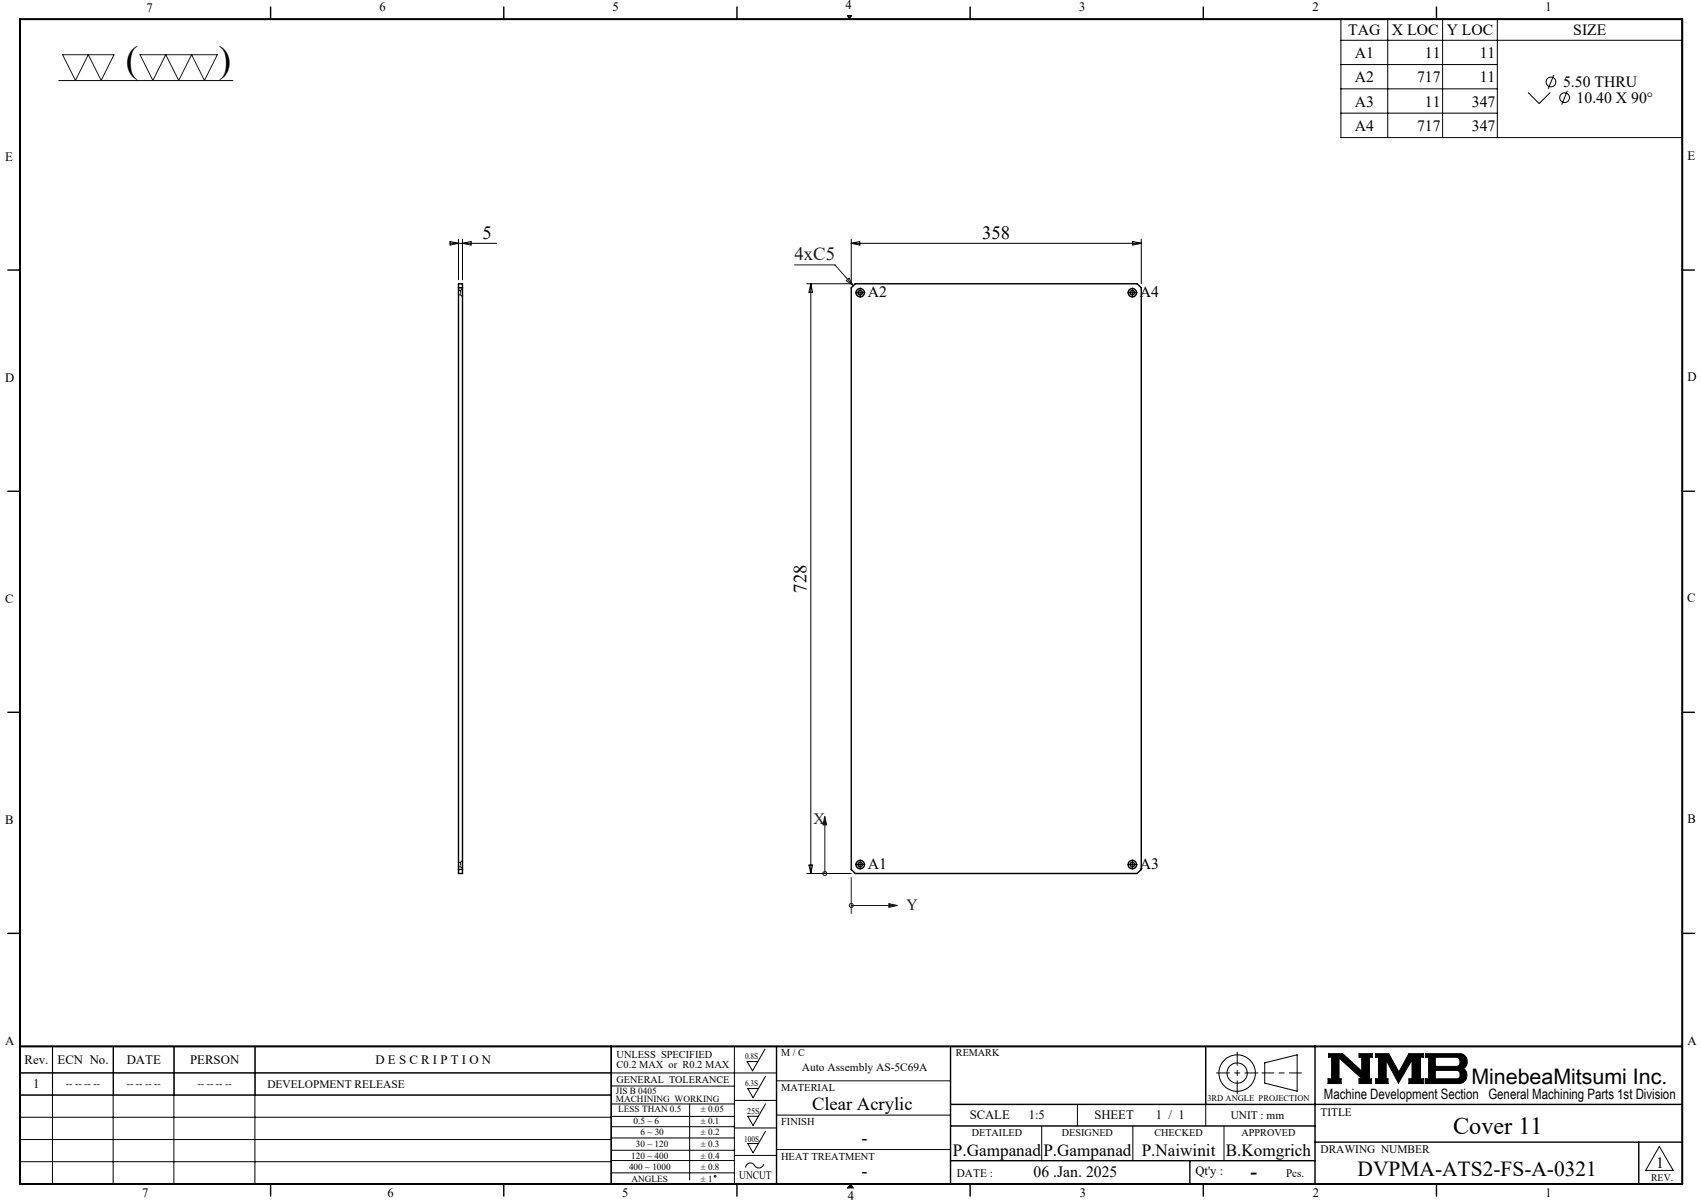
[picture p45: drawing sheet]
<svg xmlns="http://www.w3.org/2000/svg" width="420mm" height="297mm" viewBox="0 0 420 297" stroke-linecap="round" stroke-linejoin="round" font-family="sans-serif">
<defs><g id="words">
<g font-size="9.2">
<text x="31.1" y="17.7">(</text>
<text x="54" y="17.8">)</text>
</g>
<text font-size="6" x="358.8" y="280">Cover 11</text>
<g font-size="5.3">
<text x="363.3" y="267.7">MinebeaMitsumi Inc.</text>
<text x="335.2" y="290.4">DVPMA-ATS2-FS-A-0321</text>
</g>
<text font-size="4.9" x="308.8" y="290.9">-</text>
<g font-size="4.6">
<text x="119.2" y="58.9">5</text>
<text x="242.5" y="58.9">358</text>
<text x="199.1" y="146.3" transform="rotate(-90 199.1 146.3)">728</text>
<text x="200.5" y="274.1">Clear Acrylic</text>
<text x="212.7" y="282.4">-</text>
<text x="212.8" y="290.6">-</text>
</g>
<text font-size="4.6" fill="#191924" x="196.2" y="64.3">4xC5</text>
<g font-size="4.2">
<text x="235.3" y="285.5">P.Gampanad</text>
<text x="257.6" y="285.5">P.Gampanad</text>
<text x="281.9" y="285.5">P.Naiwinit</text>
<text x="302.7" y="285.5">B.Komgrich</text>
</g>
<g font-size="3.9">
<text x="332.9" y="8.7">TAG</text>
<text x="343.7" y="8.7">X LOC</text>
<text x="357.2" y="8.7">Y LOC</text>
<text x="388.5" y="8.7">SIZE</text>
<text x="334.5" y="14.4">A1</text>
<text x="351.8" y="14.4">11</text>
<text x="365.4" y="14.4">11</text>
<text x="334.5" y="20.3">A2</text>
<text x="349.9" y="20.3">717</text>
<text x="365.4" y="20.3">11</text>
<text x="385.9" y="21.4">5.50 THRU</text>
<text x="334.5" y="26.3">A3</text>
<text x="351.8" y="26.3">11</text>
<text x="363.4" y="26.3">347</text>
<text x="389.3" y="25.3">10.40 X 90°</text>
<text x="334.5" y="32.3">A4</text>
<text x="349.9" y="32.3">717</text>
<text x="363.4" y="32.3">347</text>
<text x="214.3" y="73.3">A2</text>
<text x="281.5" y="73.3">A4</text>
<text x="214.3" y="214.5">A1</text>
<text x="281.5" y="214.5">A3</text>
<text x="255.2" y="290.6">06 .Jan. 2025</text>
<text x="408.9" y="288.2">1</text>
</g>
<g font-size="3.9" fill="#191924">
<text x="200.9" y="203.4">X</text>
<text x="223.9" y="224.8">Y</text>
</g>
<text font-size="3.5" x="326.9" y="271.4">Machine Development Section General Machining Parts 1st Division</text>
<g font-size="3.2">
<text x="36.1" y="2.9">7</text>
<text x="93.7" y="2.8">6</text>
<text x="151.3" y="2.8">5</text>
<text x="208.8" y="2.2">4</text>
<text x="266.5" y="2.8">3</text>
<text x="324.1" y="2.8">2</text>
<text x="381.6" y="2.8">1</text>
<text x="1.3" y="39.8">E</text>
<text x="416.6" y="39.5">E</text>
<text x="1.3" y="94.3">D</text>
<text x="416.6" y="94.1">D</text>
<text x="1.3" y="148.9">C</text>
<text x="416.6" y="148.7">C</text>
<text x="1.3" y="203.6">B</text>
<text x="416.6" y="203.3">B</text>
<text x="416.6" y="258">A</text>
<text x="1.3" y="258.1">A</text>
<text x="6.1" y="262.7">Rev.</text>
<text x="14.2" y="262.7">ECN No.</text>
<text x="31.3" y="262.7">DATE</text>
<text x="46.9" y="262.7">PERSON</text>
<text x="92.7" y="262.7">D E S C R I P T I O N</text>
<text x="8.2" y="268.7">1</text>
<text x="239.4" y="276.2">SCALE</text>
<text x="254" y="276.2">1:5</text>
<text x="270.2" y="276.2">SHEET</text>
<text x="285.4" y="276.2">1 / 1</text>
<text x="295.2" y="290.1">Qt'y :</text>
<text x="35.1" y="295.5">7</text>
<text x="95.7" y="295.6">6</text>
<text x="153.6" y="295.6">5</text>
<text x="209.3" y="296.3">4</text>
<text x="266.6" y="295.6">3</text>
<text x="324.2" y="295.6">2</text>
<text x="381.6" y="295.6">1</text>
</g>
<g font-size="2.8">
<text x="66" y="268.6">DEVELOPMENT RELEASE</text>
<text x="198" y="264.5">Auto Assembly AS-5C69A</text>
<text x="326" y="275.4">TITLE</text>
<text x="303.9" y="276.2">UNIT : mm</text>
<text x="326" y="284.7">DRAWING NUMBER</text>
<text x="182.5" y="291.2">UNCUT</text>
<text x="236.3" y="290.7">DATE :</text>
<text x="317.6" y="290.6">Pcs.</text>
</g>
<g font-size="2.6">
<text x="152.2" y="261.3">UNLESS SPECIFIED</text>
<text x="152.2" y="263.7">C0.2 MAX or R0.2 MAX</text>
<text x="192.9" y="269.4">MATERIAL</text>
<text x="192.9" y="277.7">FINISH</text>
<text x="192.9" y="286.3">HEAT TREATMENT</text>
</g>
<g font-size="2.5">
<text x="192.9" y="260.7">M / C</text>
<text x="236" y="260.7">REMARK</text>
<text x="16.3" y="268.5">-- -- -- --</text>
<text x="31.3" y="268.5">-- -- -- --</text>
<text x="48.8" y="268.5">-- -- -- --</text>
<text x="152.3" y="267.3">GENERAL TOLERANCE</text>
<text x="239.9" y="280.5">DETAILED</text>
<text x="262.2" y="280.5">DESIGNED</text>
<text x="285.1" y="280.5">CHECKED</text>
<text x="306.6" y="280.5">APPROVED</text>
<text x="407.7" y="291.5">REV.</text>
</g>
<g font-size="2.3">
<text x="152.1" y="270">JIS B 0405</text>
<text x="152.1" y="272.1">MACHINING WORKING</text>
<text x="152.7" y="274.6">LESS THAN 0.5</text>
<text x="173" y="274.6">± 0.05</text>
<text x="156.4" y="277.4">0.5 ~ 6</text>
<text x="158.1" y="280.3">6 ~ 30</text>
<text x="173" y="277.4">± 0.1</text>
<text x="173" y="280.3">± 0.2</text>
<text x="155.9" y="286">120 ~ 400</text>
<text x="157" y="283.2">30 ~ 120</text>
<text x="173" y="283.2">± 0.3</text>
<text x="173" y="286">± 0.4</text>
<text x="155.3" y="288.9">400 ~ 1000</text>
<text x="155.9" y="291.7">ANGLES</text>
<text x="173" y="288.9">± 0.8</text>
<text x="173" y="291.7">± 1</text>
</g>
<g font-size="2.1">
<text x="184" y="261.5">0.8S</text>
<text x="184" y="268.1">6.3S</text>
<text x="184.5" y="275">25S</text>
<text x="298.1" y="271.8">3RD ANGLE PROJECTION</text>
<text x="183.7" y="281.9">100S</text>
</g>
</g></defs>
<g fill="none" stroke="#000" stroke-width=".25">
<path d="M14.5 19.9h43M209.2 3.8h1.1l-.6 .9zM331.1 4.7h84.3v29.3h-84.3zM331.1 15.9h38.6M331.1 9.9h84.3M342.7 4.7v29.3M356.2 4.7v29.3M369.7 4.7v29.3M383.6 18.5l-1.3 3.4M331.1 21.9h38.6M331.1 27.9h38.6M377.3 22.8l2.7 2.8 2.8-2.8"/>
<path d="M387 22.4l-1.4 3.4M111.1 59.6l2.1 .5-2.1 .4zM113.2 59.1v10M114.2 59.1v10M210.2 59.1v11h-11M279.7 59.6l2.1 .5-2.1 .4zM281.8 59.1v11M111.1 60.1h11.5M114.2 60.1l2.1-.5v.9zM200.2 70.1v145.5M200.2 70.1l.4 2.1h-.9zM210.2 60.1h71.6"/>
<path d="M210.2 60.1l2.1-.5v.9zM211.8 72.2h1.2M212.4 71.6v1.2M279 72.2h1.2M279.6 71.6v1.2M199.2 215.6h11M199.7 213.6h.9l-.4 2zM211.8 213.5h1.2M212.4 212.9v1.2M279 213.5h1.2M279.6 212.9v1.2M13 258.3l-.1 34"/>
<path d="M27.9 258.3v34M28 258.3v12M42.9 258.3v34M43 258.3v12M62.9 258.3v34M63 258.3v12M181.3 258.3v34M188.9 259l-3.1 5.4-1.3-2.3h2.6M4.9 264.9h186.8M4.9 270.4h146M4.9 275.8h146M150.9 278.2h30.4"/>
<path d="M150.9 275.6h30.4M150.9 272.6h30.4M150.9 268.1h30.4M151 270.3h-146v-12h146l-.1 34M170.3 272.6v18.7M181.3 271.7h10.4M181.3 278.5h10.4M189 272.6l-3.1 5.3-1.3-2.3h2.7M189 279.3l-3.1 5.3-1.3-2.3h2.7M189 265.7l-3.1 5.3-1.3-2.3h2.7M191.7 266.8h43M191.7 275.3h43"/>
<path d="M257.2 278v8.6M266 272.7v5.3M279.7 278v8.6M297.7 272.7v5.3M302.2 278v8.6M312.3 262.4l8-2v9l-8-2zM328 260.1h3.5l4.7 4.3v-3.4h-.6v-.9h3.2v.9h-.7v5.3h.5v1.2h-3v-1.2h.7l-5.7-5.1v5.1h.6v1.2h-3.3v-1.2h.9v-5.3h-.8zM339.7 260.1h3.2l2.5 4.6 2.5-4.6h3.5v.9h-.7v5.3h.7v1.2h-3.5v-1.2h.8v-4.6l-3.4 5.7-3-5.7v4.6h.4v1.2h-3v-1.2h.7v-5.3h-.7zM351.9 260.1h8.4a1.97 1.97 0 0 1 1.9 1.5 1.97 1.97 0 0 1-.9 2.2 2.03 2.03 0 0 1 .8 2.2 2.03 2.03 0 0 1-1.8 1.5h-8.4v-1.2h.8v-5.3h-.8zM354.4 261h5.4l.6 .5 .1 1a.84 .84 0 0 1-.8 .8h-5.3zM354.4 264.3h5.4l.6 .4 .1 1a.79 .79 0 0 1-.8 .6h-5.3zM4.9 281.3h146"/>
<path d="M4.9 286.8h146M150.9 280.9h30.4M150.9 286.5h30.4M150.9 284h30.4M150.9 289.6h30.4M181.3 285.3h10.4M188.6 287.4a1.29 1.29 0 0 1-1.2 1 1.29 1.29 0 0 1-1.3-.9 1.14 1.14 0 0 0-1.3-.3 1.14 1.14 0 0 0-.7 1.1M191.7 283.8h43M210 292.3l.7 1M409.7 283l3.4 6h-6.8z"/>
<circle cx="383" cy="20.2" r="1.21"/>
<circle cx="386.3" cy="24.1" r="1.2"/>
<circle cx="305.5" cy="264.9" r="2.51"/>
<circle cx="305.5" cy="264.9" r="4.5"/>
</g>
<path d="M311.6 264.9h9.7" fill="none" stroke="#000" stroke-width=".25" stroke-dasharray="15.2 1.3 1.3 1.3" stroke-dashoffset="12.3"/>
<path d="M305.5 259.8v10.2M300.4 264.9h10.2" fill="none" stroke="#000" stroke-width=".25" stroke-dasharray="15.2 1.3 1.3 1.3" stroke-dashoffset="12"/>
<g fill="none" stroke="#000" stroke-width=".35">
<path d="M66.8 1.7v3M124.4 1.7v3M182 1.7v3M239.5 1.7v3M297.1 1.7v3M354.7 1.7v3M1.9 66.7h3M415.4 66.7h3M1.9 121.3h3M415.4 121.3h3M1.9 175.9h3M415.4 175.9h3"/>
<path d="M1.9 230.4h3M415.4 230.4h3M150.9 258.3v34M191.7 258.3v34M234.7 258.3v34M297.7 258.3v14.4M324.7 258.3v34M234.7 272.7h180.7M234.7 278h90M66.8 292.3v3M124.4 292.3v3M182 292.3v3"/>
<path d="M234.7 286.6h90M239.5 292.3v3M293.8 286.6v5.7M297.1 292.3v3M324.7 282h90.7M354.7 292.3v3M404.6 282v10.3"/>
</g>
<path d="M4.9 4.7h410.5v287.6h-410.5zM4.9 258.3h410.5" fill="none" stroke="#000" stroke-width=".5"/>
<path d="M210 292.3l-.7 1h1.4" fill="none" stroke="#00f" stroke-width=".25"/>
<g fill="#000">
<path d="M210 292.3l.7 1h-1.4z"/>
<path d="M209.2 3.8l.5 .9 .6-.9zM328 260.1v.9h.8v5.3h-.9v1.2h3.3v-1.2h-.6v-5.1l5.7 5.1h-.7v1.2h3v-1.2h-.5v-5.3h.7v-.9h-3.2v.9h.6v3.4l-4.7-4.3zM351.9 260.1v.9h.8v5.3h-.8v1.2h8.6l.7-.2 .6-.5 .4-.8v-.8l-.3-.8-.6-.6 .8-.8 .2-1.3-.5-.9-.5-.5-.6-.2zM354.4 264.3h5.4l.6 .4 .1 1-.6 .6h-5.5zM354.4 261l5.5 .1 .5 .5v1.1l-.3 .5-.3 .1h-5.4zM339.7 260.1v.9h.7v5.3h-.7v1.2h3v-1.2h-.4v-4.6l3 5.7 3.4-5.7v4.6h-.8v1.2h3.5v-1.2h-.7v-5.3h.7v-.9h-3.5l-2.5 4.6-2.5-4.6z" fill-rule="evenodd"/>
</g>
<g fill="none" stroke="#191924" stroke-width=".25">
<path d="M15.5 13.5h12.7l-3.2 6.4-3.2-6.4-3.2 6.4zM34.6 13.5h19.1l-3.2 6.4-3.2-6.4-3.2 6.4-3.2-6.4-3.2 6.4zM196.2 65.4h10l4.5 5.2M209 69.3l.7-.6 1 1.9zM201.7 215.6h7.5M203.7 201.5l.4 2.2h-.9zM203.7 203.7v11.9M210.2 216.7v8.8M210.2 223.6h9.3M219.5 223.1l2.1 .5-2.1 .4z"/>
<circle cx="203.7" cy="215.7" r=".49"/>
<circle cx="210.2" cy="223.5" r=".5"/>
</g>
<g fill="none" stroke="#000" stroke-width=".25" stroke-dasharray="15.2 1.3 1.3 1.3">
<path d="M211.8 72.2h-.5M212.4 71.6v-.5M212.4 72.8v.6M213 72.2h.6M279 72.2h-.5M279.6 71.6v-.5M279.6 72.8v.6M280.2 72.2h.6M211.8 213.4h-.5M212.4 212.8v-.5M212.4 214v.6M213 213.4h.6"/>
<path d="M279 213.4h-.5M279.6 212.8v-.5M279.6 214v.6M280.2 213.4h.6"/>
</g>
<path d="M203.7 201.5l.4 2.2h-.9zM219.5 223.1l2.1 .5-2.1 .4z" fill="#191924"/>
<g fill="none" stroke="#000" stroke-width=".35">
<path d="M113.2 70.1h1v145.5h-1zM113.2 71h1M210.2 71l1-.9h69.6l1 .9v143.7l-1 .9h-69.6l-1-.9zM113.2 214.7h1"/>
<circle cx="212.4" cy="72.3" r=".56"/>
<circle cx="212.4" cy="72.3" r="1.04"/>
<circle cx="279.6" cy="72.3" r=".56"/>
<circle cx="279.6" cy="72.3" r="1.04"/>
<circle cx="212.4" cy="213.5" r=".55"/>
<circle cx="212.4" cy="213.4" r="1.04"/>
<circle cx="279.6" cy="213.5" r=".55"/>
<circle cx="279.6" cy="213.4" r="1.04"/>
</g>
<path d="M113.7 71.7v1.1M113.7 212.9v1.1" fill="none" stroke="#000" stroke-width=".25" stroke-dasharray="1.3 .6" stroke-dashoffset=".5"/>
<path d="M113.7 72.8l.5 .5M114.2 71.2l-.5 .5M113.7 214l.5 .5M114.2 212.4l-.5 .5" fill="none" stroke="#000" stroke-width=".25" stroke-dasharray="1.3 .6" stroke-dashoffset=".3"/>
<path d="M113.2 72.8h.5M113.7 71.7h-.5M113.2 214h.5M113.7 212.9h-.5" fill="none" stroke="#000" stroke-width=".25" stroke-dasharray="1.3 .6"/>
<circle cx="176.6" cy="290.4" r=".2" fill="none" stroke="#000" stroke-width=".25"/>
<use href="#words"/>
</svg>
